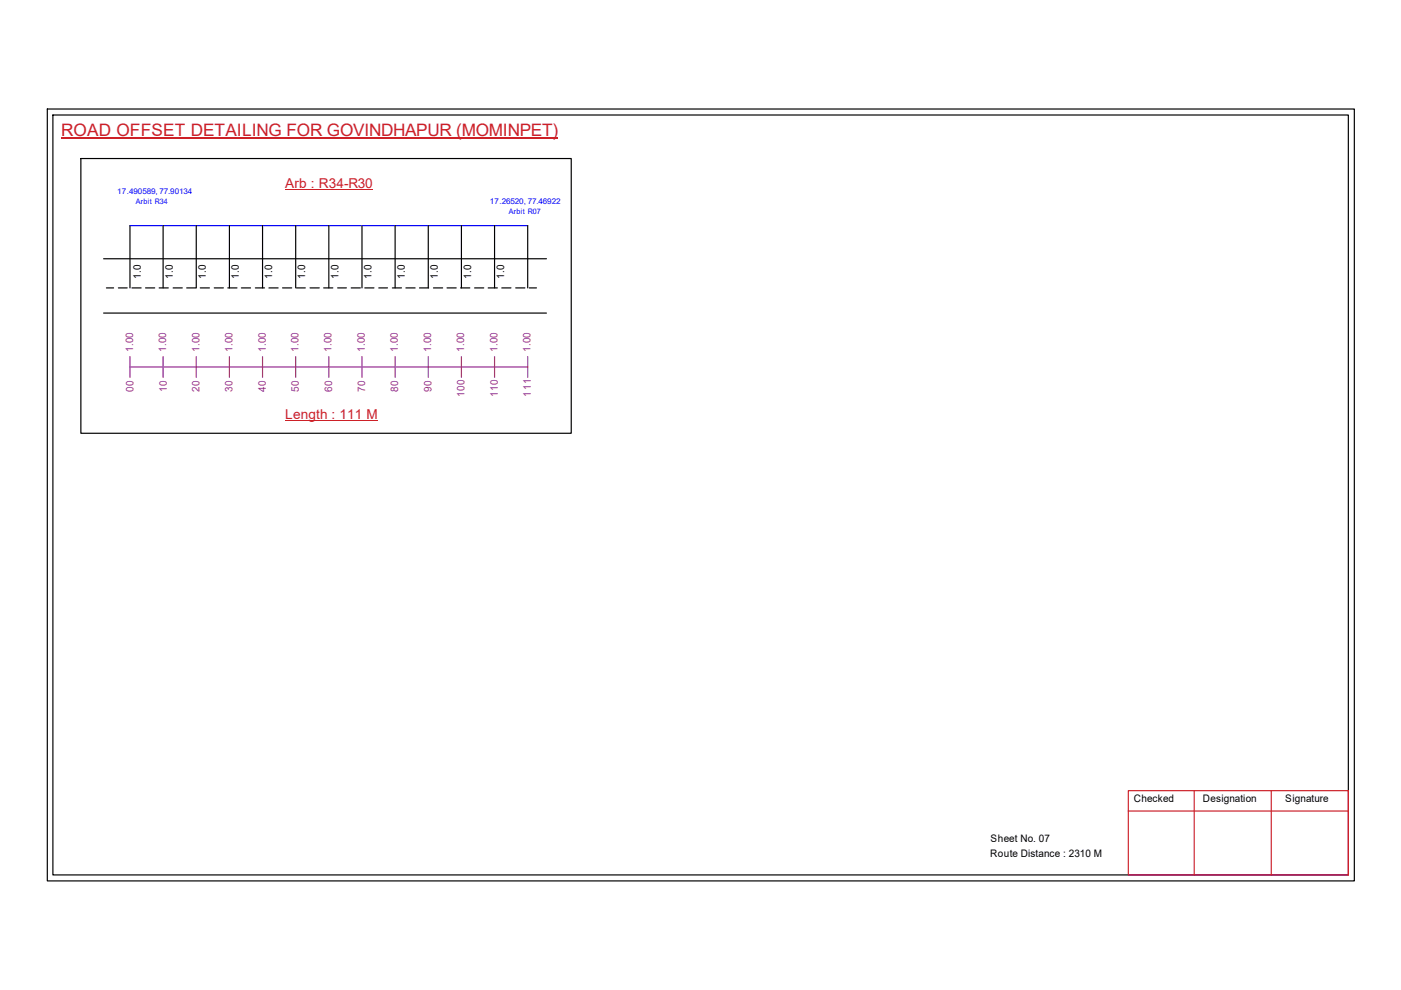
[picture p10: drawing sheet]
<svg xmlns="http://www.w3.org/2000/svg" width="297mm" height="210mm" viewBox="0 0 297 210" stroke-linecap="round" stroke-linejoin="round" font-family="sans-serif">
<defs><g id="words">
<text font-size="3.6" fill="#cd2027" x="13" y="28.9">ROAD OFFSET DETAILING FOR GOVINDHAPUR (MOMINPET)</text>
<g font-size="2.9" fill="#cd2027">
<text x="60.5" y="39.8">Arb : R34-R30</text>
<text x="60.5" y="88.9">Length : 111 M</text>
</g>
<g font-size="2.2">
<text x="29.8" y="59.1" transform="rotate(-90 29.8 59.1)">1.0</text>
<text x="36.6" y="59.1" transform="rotate(-90 36.6 59.1)">1.0</text>
<text x="43.6" y="59.1" transform="rotate(-90 43.6 59.1)">1.0</text>
<text x="50.7" y="59.1" transform="rotate(-90 50.7 59.1)">1.0</text>
<text x="57.7" y="59.1" transform="rotate(-90 57.7 59.1)">1.0</text>
<text x="64.7" y="59.1" transform="rotate(-90 64.7 59.1)">1.0</text>
<text x="71.8" y="59.1" transform="rotate(-90 71.8 59.1)">1.0</text>
<text x="78.8" y="59.1" transform="rotate(-90 78.8 59.1)">1.0</text>
<text x="85.8" y="59.1" transform="rotate(-90 85.8 59.1)">1.0</text>
<text x="92.8" y="59.1" transform="rotate(-90 92.8 59.1)">1.0</text>
<text x="99.9" y="59.1" transform="rotate(-90 99.9 59.1)">1.0</text>
<text x="106.9" y="59.1" transform="rotate(-90 106.9 59.1)">1.0</text>
<text x="240.4" y="170.1">Checked</text>
<text x="255.1" y="170.1">Designation</text>
<text x="272.5" y="170.1">Signature</text>
<text x="210" y="178.6">Sheet No. 07</text>
<text x="209.9" y="181.7">Route Distance : 2310 M</text>
</g>
<g font-size="2.2" fill="#93278f">
<text x="28.2" y="74.7" transform="rotate(-90 28.2 74.7)">1.00</text>
<text x="35.3" y="74.7" transform="rotate(-90 35.3 74.7)">1.00</text>
<text x="42.3" y="74.7" transform="rotate(-90 42.3 74.7)">1.00</text>
<text x="49.3" y="74.7" transform="rotate(-90 49.3 74.7)">1.00</text>
<text x="56.3" y="74.7" transform="rotate(-90 56.3 74.7)">1.00</text>
<text x="63.3" y="74.7" transform="rotate(-90 63.3 74.7)">1.00</text>
<text x="70.3" y="74.7" transform="rotate(-90 70.3 74.7)">1.00</text>
<text x="77.3" y="74.7" transform="rotate(-90 77.3 74.7)">1.00</text>
<text x="84.4" y="74.7" transform="rotate(-90 84.4 74.7)">1.00</text>
<text x="91.4" y="74.7" transform="rotate(-90 91.4 74.7)">1.00</text>
<text x="98.4" y="74.7" transform="rotate(-90 98.4 74.7)">1.00</text>
<text x="105.4" y="74.7" transform="rotate(-90 105.4 74.7)">1.00</text>
<text x="112.5" y="74.7" transform="rotate(-90 112.5 74.7)">1.00</text>
<text x="28.3" y="83.1" transform="rotate(-90 28.3 83.1)">00</text>
<text x="35.3" y="83.1" transform="rotate(-90 35.3 83.1)">10</text>
<text x="42.3" y="83.1" transform="rotate(-90 42.3 83.1)">20</text>
<text x="49.3" y="83.1" transform="rotate(-90 49.3 83.1)">30</text>
<text x="56.3" y="83.1" transform="rotate(-90 56.3 83.1)">40</text>
<text x="63.4" y="83.1" transform="rotate(-90 63.4 83.1)">50</text>
<text x="70.4" y="83.1" transform="rotate(-90 70.4 83.1)">60</text>
<text x="77.4" y="83.1" transform="rotate(-90 77.4 83.1)">70</text>
<text x="84.5" y="83.1" transform="rotate(-90 84.5 83.1)">80</text>
<text x="91.5" y="83.1" transform="rotate(-90 91.5 83.1)">90</text>
<text x="98.5" y="84.1" transform="rotate(-90 98.5 84.1)">100</text>
<text x="105.5" y="84.1" transform="rotate(-90 105.5 84.1)">110</text>
<text x="112.6" y="84.1" transform="rotate(-90 112.6 84.1)">111</text>
</g>
<g font-size="1.7" fill="#00f">
<text x="24.8" y="41.1">17.490589, 77.90134</text>
<text x="103.8" y="43.3">17.26520, 77.46922</text>
</g>
<g font-size="1.6" fill="#00f">
<text x="28.8" y="43.3">Arbit R34</text>
<text x="107.9" y="45.4">Arbit R07</text>
</g>
</g></defs>
<g fill="none" stroke="#000" stroke-width=".25">
<path d="M10 23.1h277.1v163.7h-277.1zM11.2 24.4h274.7v161.1h-274.7zM17.1 33.6h104v58.3h-104zM22 54.9h93.9M27.6 47.8v13.2M34.6 47.8v13.2M41.6 47.8v13.2M48.6 47.8v13.2M55.7 47.8v13.2M62.7 47.8v13.2M69.7 47.8v13.2M76.7 47.8v13.2"/>
<path d="M83.8 47.8v13.2M90.8 47.8v13.2M97.8 47.8v13.2M104.9 47.8v13.2M111.9 47.8v13.2M22 66.4h93.9M22.6 61h1.5M25.1 61h1.9M28 61h1.9M30.9 61h1.9M33.7 61h2M36.7 61h1.9"/>
<path d="M39.6 61h1.9M42.5 61h1.9M45.4 61h2M48.3 61h1.9M51.2 61h1.9M54.1 61h2M57 61h2M59.9 61h1.9M62.9 61h1.8M65.7 61h2M68.6 61h2M71.6 61h1.8"/>
<path d="M74.5 61h1.9M77.3 61h2M80.3 61h1.9M83.2 61h1.9M86.1 61h1.9M88.9 61h2M91.9 61h1.9M94.8 61h1.9M97.7 61h1.9M100.6 61h2M103.5 61h1.9M106.4 61h1.9"/>
<path d="M109.3 61h2M112.2 61h1.5"/>
</g>
<path d="M239.2 167.6h46.7v17.9h-46.7zM239.2 172h46.7M253.2 167.6v17.9M269.5 167.6v17.9" fill="none" stroke="#cc1f26" stroke-width=".25"/>
<path d="M13 29.3h105.3" fill="none" stroke="#cd2027" stroke-width=".25"/>
<path d="M27.6 47.8h84.3" fill="none" stroke="#00f" stroke-width=".25"/>
<g fill="none" stroke="#93278f" stroke-width=".25">
<path d="M27.6 77.8h84.3M27.6 75.6v4.4M34.6 75.6v4.4M41.6 75.6v4.4M48.6 75.6v4.4M55.7 75.6v4.4M62.7 75.6v4.4M69.7 75.6v4.4M76.7 75.6v4.4M83.8 75.6v4.4M90.8 75.6v4.4M97.8 75.6v4.4"/>
<path d="M104.9 75.6v4.4M111.9 75.6v4.4"/>
</g>
<path d="M60.5 40.1h18.4M60.5 89.2h19.5" fill="none" stroke="#cd2027" stroke-width=".21"/>
<use href="#words"/>
</svg>
